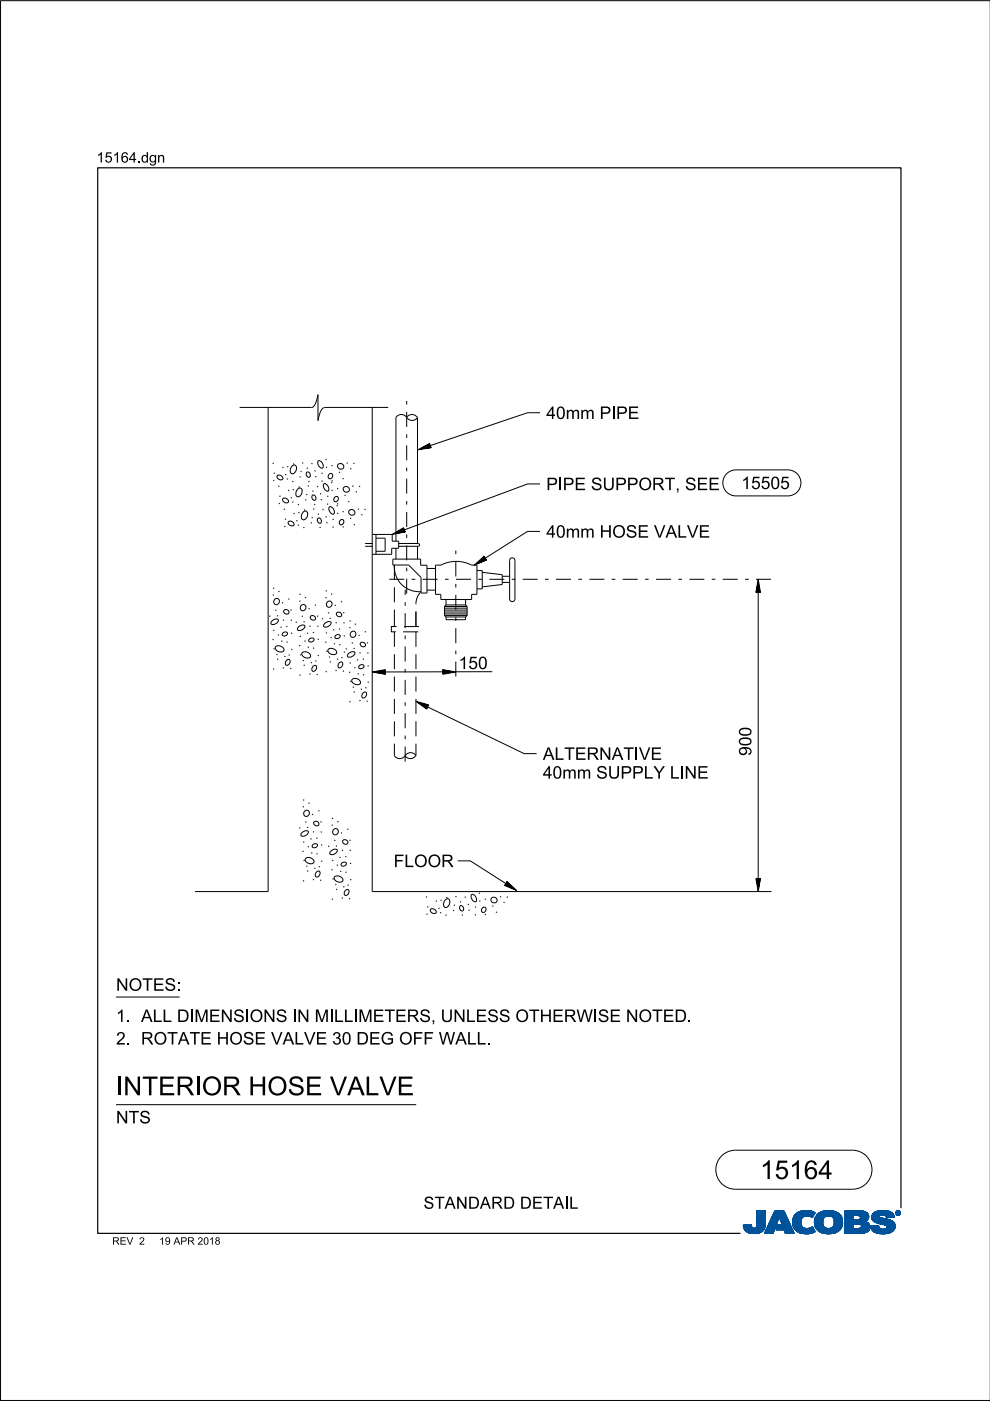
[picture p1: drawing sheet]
<svg xmlns="http://www.w3.org/2000/svg" width="210mm" height="297mm" viewBox="0 0 210 297" stroke-linecap="round" stroke-linejoin="round" font-family="sans-serif">
<defs><g id="words">
<g font-size="4">
<text x="24.6" y="232.2">I</text>
<text x="30.1" y="232.2">TERI</text>
<text x="42.8" y="232.2">OR H</text>
<text x="56.7" y="232.2">OSE VALVE</text>
<text x="161.2" y="250">15164</text>
</g>
<g font-size="2.6">
<text x="115.8" y="88.8">40mm PI</text>
<text x="130.6" y="88.8">PE</text>
<text x="115.8" y="103.9">PI</text>
<text x="119.3" y="103.9">PE SUPPORT,SEE</text>
<text x="157.2" y="103.7">15505</text>
<text x="115.8" y="114">40mm H</text>
<text x="129.8" y="114">OSE VALVE</text>
<text x="97.2" y="141.9">150</text>
<text x="115.1" y="161.1">ALTERN</text>
<text x="129.7" y="161.1">ATI</text>
<text x="135.5" y="161.1">VE</text>
<text x="159.3" y="160.3" transform="rotate(-90 159.3 160.3)">900</text>
<text x="115.1" y="165.1">40mm SUPPLY LI</text>
<text x="145.1" y="165.1">N</text>
<text x="147.8" y="165.1">E</text>
<text x="83.5" y="183.8">FLOOR</text>
<text x="24.6" y="210.1">N</text>
<text x="27.3" y="210.1">OTES:</text>
<text x="24.6" y="216.7">1. ALLDI</text>
<text x="24.6" y="221.5">2. ROTATE H</text>
<text x="41.2" y="216.7">M</text>
<text x="44.3" y="216.7">EN</text>
<text x="48.6" y="221.5">OSE VALVE 30DEG OFF W ALL.</text>
<text x="49.4" y="216.7">SI</text>
<text x="52.9" y="216.7">ON</text>
<text x="63" y="216.7">N</text>
<text x="66.7" y="216.7">M</text>
<text x="70.8" y="216.7">L</text>
<text x="76" y="216.7">M</text>
<text x="79" y="216.7">ETERS,UN</text>
<text x="98.8" y="216.7">LESS OTH</text>
<text x="117.1" y="216.7">ERW I</text>
<text x="126.7" y="216.7">SE N</text>
<text x="135.4" y="216.7">OTED.</text>
<text x="24.6" y="238.2">N</text>
<text x="27.3" y="238.2">TS</text>
<text x="89.8" y="256.3">STAN</text>
<text x="99.2" y="256.3">DARD DETAI</text>
<text x="120.6" y="256.3">L</text>
</g>
<g font-size="2.2">
<text x="20.5" y="34.5">15164.</text>
<text x="29.9" y="34.5">dgn</text>
</g>
<g font-size="1.6">
<text x="23.8" y="263.9">REV</text>
<text x="29.5" y="263.9">2</text>
<text x="33.7" y="263.9">19APR 2018</text>
</g>
</g></defs>
<g fill="none" stroke="#00539a" stroke-width=".21">
<path d="M157.6 259.8h1.7M157.6 259.9h1.7M157.6 259.9l1.7 .1M157.6 260h1.8M158.1 259.7h1.2M159.3 259.7h-1.7l.1 .7M159.3 259.7h-.9M159.3 259.7l.1 .3M159.4 260l.1 .3M160.4 260l-.2 .3h2M160.5 259.6h1.8M160.5 259.6l-.1 .4"/>
<path d="M160.5 259.7h1.8M160.5 256.7v2.9M160.5 256.9h1.8M160.5 257.5h1.8M160.5 256.7h1.8v2.7M160.5 256.8h1.8M160.5 256.8l1.8 .1M160.5 256.9l1.8 .1M160.5 257h1.8M160.5 257.1h1.8M160.5 257.2h1.8M160.5 257.2l1.8 .1"/>
<path d="M160.5 257.3h1.8M160.5 257.4h1.8M160.5 257.4l1.8 .1M160.5 257.6h1.8M160.5 257.6l1.8 .1M160.5 257.7h1.8M160.5 257.8h1.8M160.5 257.9h1.8M160.5 258h1.8M160.5 258.1h1.8M160.5 258.1l1.8 .1M160.5 258.2h1.8"/>
<path d="M160.5 258.3h1.8M160.5 258.3l1.8 .1M160.5 258.4h1.8M160.5 258.5h1.8M160.5 258.5l1.8 .1M160.5 258.6h1.8M160.5 258.6l1.8 .1M160.5 258.7h1.8M160.5 258.8h1.8M160.5 258.9h1.8M160.5 259h1.8M160.5 259.1h1.8"/>
<path d="M160.5 259.2h1.8M160.5 259.3h1.8M160.5 259.8h1.8M162.2 260h-1.8M162.2 259.9v.3M162.2 259.9h-1.8M162.2 259.8h-1.7M162.3 259.4l-.1 .5M162.3 259.4v-2.7h-1.8v2.9M162.3 259.5h-1.8M162.3 259.6h-1.8M162.3 256.7l-1.8 .1"/>
<path d="M162.3 259.4h-1.8M163.7 258.1h3.1M163.7 258h3.1M163.7 257.9h3M163.8 257.8h2.9M163.8 257.7h2.9M163.8 257.7h2.8M163.9 257.6h2.7M163.9 257.5h2.7M164 257.4h2.5M164 257.3h2.5M164.1 257.2h2.3"/>
<path d="M164.1 257.1h2.3M164.1 257h2.3M164.2 257h2.1M164.2 256.9h2.1M164.2 256.8h2.1M164.3 256.7h1.9l2.2 4.8h-1.9l-.3-.8h-1.7l.4-1h1l-.7-1.7-1.3 3.5h-1.8zM164.5 260h-1.7M164.5 259.9l-1.7 .1M164.5 259.9h-1.7M164.5 259.8l-1.7 .1M164.6 259.8h-1.7M164.6 259.7l-1.7 .1"/>
<path d="M164.6 259.7h-1.7M164.6 259.6h-1.7M164.6 259.5l-1.6 .1M164.7 259.5h-1.7M164.7 259.4l-1.7 .1M164.7 259.4h-1.7M164.7 259.3l-1.6 .1M164.7 259.3h-1.6M164.8 259.2l-1.7 .1M164.8 259.2h-1.7M164.8 259.1l-1.6 .1M164.8 260h2.9"/>
<path d="M164.8 259.1h-1.6M164.8 259.9h2.9M164.8 259l-1.6 .1M164.9 259.9h2.7M164.9 259h-1.7M164.9 259.8h2.7M164.9 258.9h-1.6M164.9 258.8h-1.6M164.9 259.7h2.7M164.9 259.7l-.4 1 3.6 .1M165 258.7h-1.6M165 258.6l-1.6 .1"/>
<path d="M165 258.6h-1.6M165 258.5l-1.6 .1M165 258.5h-1.6M165.1 258.4l-1.6 .1M165.1 258.4h-1.6M165.1 258.3l-1.6 .1M165.1 258.3h-1.6M165.1 258.2l-1.5 .1M165.1 258.2h-1.5M165.2 258.1l-1.6 .1M165.2 258.1h-1.6M165.2 258l.7 1.7h-1"/>
<path d="M165.2 258l.7 1.7M165.3 258.1h1.5M165.3 258.1l1.6 .1M165.3 258.2h1.6M165.3 258.2l1.6 .1M165.3 258.3h1.6M165.4 258.3l1.6 .1M165.4 258.4h1.6M165.4 258.4l1.6 .1M165.4 258.5h1.6M165.4 258.5l1.7 .1M165.4 258.6h1.7"/>
<path d="M165.5 258.6l1.6 .1M165.5 258.7h1.6M165.5 258.8h1.7M165.5 258.9h1.7M165.6 258.9h1.6M165.6 259h1.7M165.6 259l1.7 .1M165.6 259.1h1.7M165.6 259.1l1.7 .1M165.7 259.2h1.7M165.7 259.2l1.7 .1M165.7 259.3h1.7"/>
<path d="M165.7 259.3l1.7 .1M165.7 259.4h1.7M165.8 259.4l1.7 .1M165.8 259.5h1.7M165.8 259.5l1.7 .1M165.8 259.6h1.7M166.2 256.7l2.2 4.8M166.2 256.8l-1.9-.1-2.2 4.8h1.8l1.3-3.5M168 258.9l.4 1.5M168 258.9h1.8M168 259h1.8M168 259.1h1.8"/>
<path d="M168 259.2h1.8M168 259.2l1.8 .1M168 259.3h1.8M168 259.3l1.8 .1M168.1 259.4h1.8M168.1 259.5h1.7M168.1 259.4l1.7 .1M168.1 259.5l1.8 .1M168.1 259.6h1.8M168.1 259.7h1.8M168.1 259.7l1.8 .1M168.1 259.8h1.8"/>
<path d="M168.1 259.8l1.8 .1M168.2 260h1.8M168.2 259.9h1.8M168.3 258l-.3 .9M168.9 257.3l-.6 .7M169.1 257.1h3.6M169.2 257h3.4M169.4 256.9h3.1M169.5 256.9h2.9M169.8 256.8h2.4M169.8 259.1a1.33 1.33 0 0 0 .8 1.4 1.33 1.33 0 0 0 1.5-.3l.2-.1M169.8 259.1h-1.8"/>
<path d="M169.8 259l-1.8 .1M169.9 258.8l-1.9 .1M169.9 258.8h-1.9M169.9 258.7h-1.9M169.9 258.6h-1.8M169.9 258.6l-1.9 .1M169.9 258.5l-1.8 .1M169.9 258.5h-1.8M169.9 258.4l-1.8 .1M170 258.4h-1.9M170 258.4l-.2 .7M170 258.3l-1.8 .1"/>
<path d="M170 258.3h-1.8M170 258.2l-1.8 .1M170.1 258.2h-1.9M170.1 258.1l-.1 .3M170.1 258.1l-1.9 .1M170.2 258.1h-2M170.3 258h-2.1M170.3 256.7l-1.4 .5M170.3 256.7h1.5M170.3 256.7a4 4 0 0 1 2.5 .4M170.4 258h-2.1M170.4 257.9h-2.1"/>
<path d="M170.6 257.8l-2.3 .1M170.6 257.9l-.5 .2M170.8 257.8h-2.5M171.4 257.8h1M171.5 256.7l-1.7 .1M171.5 256.7l.6 .1M171.7 257.8h.7M171.8 257.9h.6M171.9 258h.4M172.1 258.1h.2M172.2 258.1h.1M172.3 258h-.3"/>
<path d="M172.4 257.7l-4 .1M172.5 257.7h-4.1M172.5 257.6l-4 .1M172.5 257.6h-4M172.6 257h-3.3M172.6 257.5l-4.1 .1M172.6 257.5h-4M172.6 257.4l-4 .1M172.7 257.4h-4M172.7 259h1.8M172.7 259.2h1.8M172.7 259.3h1.8"/>
<path d="M172.7 259.3l1.8 .1M172.7 259.4h1.8M172.7 257.3l-3.9 .1M172.7 259.5h1.8M172.7 259.5l1.8 .1M172.7 259.6h1.8M172.7 259.7h1.8M172.7 258.6h1.8M172.7 257.3h-3.9M172.8 259.8h1.8M172.8 257.2l-3.9 .1M172.8 259.9h1.8"/>
<path d="M172.8 259.9l.3 .6M172.8 259.8l1.8 .1M172.8 259.9l1.8 .1M172.8 257.2h-3.9M172.8 260h1.8M172.8 257.1l-.6 1.1a1.75 1.75 0 0 0-1.6-.3M172.9 257.1l-3.9 .1M173 257.8l-.3 1.3h1.8M173 257.8h5.3M173.1 257.7h5.2M173.1 257.7h5.1M173.1 257.6h5.1"/>
<path d="M173.2 257.6h4.9M173.2 257.5h4.8M173.4 257.4h4.6M173.4 257.4h4.5M173.5 257.3h4.4M173.6 257.2l4.2 .1M173.6 257.2h4.1M173.7 257.1l4 .1M173.8 257.1h3.8M173.9 257h3.5M174 257h3.3M174.1 256.9h3.2"/>
<path d="M174.2 256.9h2.8M174.4 256.8h2.6M174.5 259h-1.8M174.5 259.2a1.15 1.15 0 0 0 1.3 1.3M174.5 259.2l-1.8-.1 .1 .8M174.5 258.9l-1.8 .1M174.5 258.9h-1.8M174.5 258.8l-1.8 .1M174.5 258.7l-1.8 .1M174.5 258.7h-1.8M174.5 258.6l-1.8 .1M174.5 258.5l-1.8 .1"/>
<path d="M174.6 258.5h-1.9M174.6 256.8h1.9M174.6 258.4l-.1 .8M174.6 258.4h-1.8M174.6 258.4l-1.9 .1M174.6 258.3l-1.8 .1M174.6 258.3h-1.8M174.7 258.2h-1.9M174.7 258.1l-.1 .3M174.8 258.1l-2 .1M174.8 258.1h-1.9M174.9 256.7a3.2 3.2 0 0 1 3.6 1.4l.1 .8-.1 1.1"/>
<path d="M174.9 258l-1.9 .1M175 258h-2M175.1 257.9l-.4 .2M175.1 257.9h-2.1M175.2 257.9h-2.2M175.5 256.7h.7M175.7 257.8l-.6 .1M175.7 257.8l.6 .1M175.7 257.8h-2.7M176 257.8h2.4M176.2 257.9h2.2M176.3 257.9l.5 .5"/>
<path d="M176.4 258h2M176.4 256.7h-1.5a2.68 2.68 0 0 0-1.9 1.1M176.5 258l2 .1M176.5 258.1h2M176.6 258.1h1.9M176.6 258.2h1.9M176.7 258.2l1.8 .1M176.7 258.3h1.8M176.7 258.3l1.9 .1M176.7 259.9h1.8M176.7 258.4h1.9M176.8 258.4l.1 .5"/>
<path d="M176.8 258.4l1.8 .1M176.8 258.5h1.8M176.8 258.6h1.8M176.9 258.8h1.7M176.9 258.8l1.8 .1M176.9 258.7h1.7M176.9 259.4h1.8M176.9 259.2l1.8 .1M176.9 259.1h1.8M176.9 259.2h1.8M176.9 258.9v.3M176.9 259.2a1.11 1.11 0 0 1-1.1 1.3"/>
<path d="M176.9 259h1.8M176.9 258.9h1.8M176.9 259.3h1.8M176.9 259.3l1.8 .1M178 257.4l-4.7 .1M178.4 257.9h-2.1l.5 .5M178.5 259.7l-1.7 .1M178.5 259.8l-1.8 .1M178.5 259.8h-1.7M178.5 260l-.2 .5M178.5 259.9l-1.8 .1M178.5 260h-1.8"/>
<path d="M178.6 259.7h-1.8M178.6 258.5l-1.8 .1M178.6 259.6h-1.8M178.6 259.5l-1.8 .1M178.6 259.5h-1.8M178.7 259.4h-1.8M179.1 259.7h1.8M179.1 259.5h5.2M179.1 256.9h4.4M179.1 257.5h5M179.1 256.8h4M179.1 256.8h3.4"/>
<path d="M179.1 257h4.5M179.1 257.1h4.7M179.1 257.1l4.7 .1M179.1 257.2h4.8M179.1 257.2l4.8 .1M179.1 257.3h4.8M179.1 257.3l4.9 .1M179.1 257.4h4.9M179.1 257.4l5 .1M179.1 257.6h5M179.1 257.6l5 .1M179.1 257.7h5"/>
<path d="M179.1 257.7l1.8 .1M179.1 257.8h1.8M179.1 257.9h1.8M179.1 258h1.8M179.1 258.1h1.8M179.1 258.2h1.8M179.1 258.3h1.8M179.1 258.4h1.8M179.1 258.5h1.8M179.1 258.5l1.8 .1M179.1 258.6h4.8M179.1 258.7h4.7"/>
<path d="M179.1 258.7h4.6M179.1 258.8h4.5M179.1 258.9h4.5M179.1 258.9h4.3M179.1 259h4.4M179.1 259l4.5 .1M179.1 259.1h4.6M179.1 259.1l4.7 .1M179.1 259.2h4.8M179.1 259.2l4.9 .1M179.1 259.3h5M179.1 259.3l5.1 .1"/>
<path d="M179.1 259.4h5.1M179.1 259.4l5.1 .1M179.1 259.5l1.8 .1M179.1 259.6h1.8M179.1 259.8h1.8M179.1 259.9h1.8M179.1 260h1.8M180.9 257.7v.9M181.8 259.5h-.9v1v-1M181.8 259.5h.2M181.8 259.5l.8 .3M182.1 257.7l2.1 .1"/>
<path d="M182.2 257.8h2M182.2 259.5l2.1 .1M182.3 258.5h1.7M182.3 258.5l-1.4 .1M182.3 257.9h1.9M182.4 257.9h1.8M182.4 257.9v.1M182.4 257.9l-.4-.2h-1.1v.9M182.4 258h1.8M182.4 258v.3M182.4 258.3l-.1 .2M182.4 259.6h1.9"/>
<path d="M182.4 258.1h1.8M182.4 258.1l1.8 .1M182.4 258.2h1.8M182.5 259.7h1.9M182.5 256.9l1.1 .1M182.5 259.7l1.9 .1M182.6 259.8h1.8M182.6 259.8v.4l-.2 .2M182.7 259.9h1.7M182.9 256.8h-3.8v4.7M183.3 256.9l-4.2-.1v4.7M183.6 257l.4 .4"/>
<path d="M183.9 259.2l.2 .2M184 258.5l-2.1 .1M184 258.5h-1.8M184 257.4l.1 .2M184.1 258.4l-.8 .6 .6 .2M184.1 258.4h-1.8M184.1 258.3l-1.7 .1M184.1 258.3h-1.7M184.1 257.6l.1 .6M184.1 258.2l-1.7 .1M184.1 259.4l.3 .5v.6M184.2 258.2l-.1 .2"/>
<path d="M184.2 258h-1.8M184.4 259.9h-1.7M184.5 260h-1.8M184.6 259.9v.2M184.6 259.9h1.7M184.6 260h1.7M184.8 258.1h1.7M184.8 258l.2 .7M184.8 258h1.7M184.8 258.3h2.5M184.8 258.3l2.8 .1M184.8 258.1l1.8 .1"/>
<path d="M184.8 258.2h2M184.8 258.4h3M184.8 258.4l3.2 .1M184.9 258.2l2.1 .1M184.9 257.6h4.6M184.9 258.5h3.4M184.9 258.5l3.6 .1M184.9 258.6h3.7M184.9 257.5h4.5M185 257.5h4.4M185 258.6l3.7 .1M185 258.7h3.9"/>
<path d="M185 258.7l.6 .4M185 257.4h4.3M185 257.4h4.4M185.1 258.7l3.9 .1M185.1 258.8h.7M185.1 257.3h4.1M185.2 258.9h.6M185.2 258.9l4.1 .1M185.3 257.2h3.9M185.3 259h4M185.3 257.1l3.8 .1M185.4 257.1h3.7"/>
<path d="M185.4 259l4 .1M185.5 257h3.5M185.5 259.1h4M185.6 259.1l3.9 .1M185.6 259.1l.5 .2M185.7 259.2h3.9M185.7 256.9h3M185.8 259.2l3.8 .1M185.8 258.9h3.4M185.9 258.8h3.2M185.9 256.8h2.7M185.9 256.8l-.8 .5-.3 .7"/>
<path d="M185.9 256.8l.7-.1a3.3 3.3 0 0 1 2.7 .6h-4.2M186 259.3h3.6M186.1 256.8h2.3M186.1 259.4h3.6M186.1 259.3l1.5 .4 .4 .2M186.3 259.8l-.5 .1M186.3 259.8l-1.7 .1M186.3 259.8v.3M186.3 259.4h3.4M186.4 257.9h-1.6M186.4 257.9l.1 .1M186.5 257.9h-1.7"/>
<path d="M186.5 257.8h-1.7M186.5 258v.1M186.5 257.8l-.1 .1M186.5 257.7h-1.6M186.5 259.4l3.2 .1M186.5 258.1l.1 .1M186.6 257.6l-1.7 .1M186.6 258.2l.4 .1M186.7 256.7h.8M186.7 259.5h3M186.9 257.6h-2M186.9 259.5l2.9 .1"/>
<path d="M187 258.3l1.7 .4 .9 .6M187.2 259.6h2.6M187.4 259.7h2.4M187.4 257.6h2.1M187.6 257.6l1.9 .1M187.6 259.7h2.2M187.6 257.7h2M187.7 257.7a1.07 1.07 0 0 0-1.2 .1M187.7 257.7l.1 .1M187.7 257.8h1.9M187.8 257.8h1.7M187.8 256.7h-1.3"/>
<path d="M187.8 257.8l.1 .4 1.1-.1M187.8 257.9h1.7M187.8 257.9h1.8M187.9 258h1.7M187.9 258l1.7 .1M187.9 258.1h1.7M187.9 259.9h1.9M188 259.9l.1 .2M188 260h1.8M188.1 257h-2.6M188.2 257h.6M188.7 256.9h-2.9"/>
<path d="M189.3 257.3l.3 .8-1.7 .1M189.6 259.3l.2 .4v.6M189.8 259.9l-1.8 .1M189.8 259.8h-2.1M189.8 259.8h-1.9M189.9 257.2v.1M189.9 257.1h.1M189.9 257.2h.1M189.9 257.3h.1M189.9 257.3l.2 .3M190 257.4h.1M190 257.4l.1 .1"/>
<path d="M190 257.5h.2M190 257.2v.1M190 257.2l.2 .3M190 257.3l.2 .2M190 257.1h-.1M190 257h-.1M190.1 257h-.2M190.1 257.5l.2 .1M190.1 256.9h-.1M190.1 257.6h.6M190.2 256.8l-.1 .1M190.2 257.5l.2 .1"/>
<path d="M190.2 257.5l-.1 .1M190.2 257.6h.4M190.2 256.9h.4M190.2 256.9h.4l-.1 .3 .2 .3-.3-.3-.2 .3zM190.2 256.9v.6l.1-.3 .3 .3M190.2 257h.4M190.2 257.1h.1M190.2 257.1h.5M190.2 257.2h.5M190.2 257.2l.3 .1M190.2 257.3h.1M190.2 257.4h.1"/>
<path d="M190.2 257.4l.1 .1M190.2 256.8h-.1M190.3 257h.2v.1l-.2 .1zM190.3 257v.2M190.3 257h-.1M190.4 257.2l.2 .3M190.4 257.6h.1M190.4 256.8h-.2l-.2 .4M190.4 256.7a.5 .5 0 0 1 .5 .5 .5 .5 0 0 1-.5 .5M190.4 256.8l.4 .2v.2M190.4 256.7a.5 .5 0 0 0-.5 .5 .5 .5 0 0 0 .5 .5l-.3-.1M190.4 256.8l.3 .1 .1 .3"/>
<path d="M190.4 256.7l-.4 .2-.1 .3M190.4 256.7v.1M190.4 257.6v.1M190.4 256.7l.3 .1 .2 .4M190.4 257h-.1l.1 .2M190.4 257l.2 .1-.2 .1M190.4 257h.1M190.5 257.3h.1M190.5 257.3l.1 .1M190.5 257.2l.2 .3M190.5 257.4h.1M190.5 257.1h.2"/>
<path d="M190.5 257.4l.2 .1M190.5 257l-.1 .2M190.5 256.7h-.3M190.6 257.5h.2M190.6 256.8h.1M190.6 257.1l-.1 .1M190.7 257.1h-.1M190.7 257.1l-.2 .1M190.7 257.1l-.5-.2v.6l.1-.3M190.7 257h-.1M190.7 256.8l.1 .1M190.7 256.8h-.6"/>
<path d="M190.7 256.9h.2M190.8 257h.1M190.8 257.6h-.2M190.8 257.2v.2l-.4 .2M190.8 257.2l-.1 .3-.3 .1M190.8 257.1h.1M190.8 257.2h.1M190.9 257.4l-.2 .1M190.9 257.4h-.1M190.9 257.3l-.1 .1M190.9 257.3h-.1M190.9 257.2h.1"/>
<path d="M190.9 257.2l-.1 .3-.4 .2M190.9 257.1h-.1M157.7 260.1h1.7M157.7 260l1.7 .1M157.7 260.2h1.8M157.7 260.2l1.8 .1M157.7 260.3h1.8M157.7 260.3l1.9 .1M157.7 260.4h4.4M157.7 260.4l.4 .5M157.7 260.4l4.4 .1M157.8 260.5h4.3"/>
<path d="M157.8 260.6h4.3M157.8 260.7h4.2M157.9 260.7h4.1M157.9 260.8h4M158 260.8h3.9M158 260.9h3.9M158.1 260.9h3.3M158.1 261h3.6M158.2 261h3.5M158.3 261.1h3.2M158.4 261.2h3.1M158.5 261.2h2.9"/>
<path d="M158.6 261.3h2.7M158.7 261.4h2.4M158.8 261.4h2.1M159.1 261.5h1.6M159.5 260.3l.3 .1 .4-.1M159.7 261.5h.7M160.9 261.4h.1M161.5 260.9h.2M161.6 261.1h-3.3M162.1 260.3l-2 .1M162.2 260.2l-1.9 .1M162.2 260.2a2.25 2.25 0 0 1-2.8 1.3l-.9-.2-.4-.4"/>
<path d="M162.2 260.2h-1.9M162.2 260.1l-1.8 .1M162.2 260.1h-1.8M162.2 260l-1.8 .1M164 261.4h-1.9M164 261.3l-1.9 .1M164 261.3h-1.8M164 261.2l-1.8 .1M164 261.2h-1.8M164.1 261.1l-1.9 .1M164.1 261.1h-1.8M164.1 261l-1.8 .1"/>
<path d="M164.1 261h-1.8M164.1 260.9l-1.8 .1M164.2 260.9h-1.8M164.2 260.8l-1.8 .1M164.2 260.8h-1.8M164.2 260.7l-1.8 .1M164.2 260.7h-1.7M164.2 260.6l-1.7 .1M164.3 260.6h-1.8M164.3 260.5h-1.8M164.3 260.4l-1.7 .1M164.3 260.4h-1.7"/>
<path d="M164.3 260.3l-1.7 .1M164.4 260.3h-1.8M164.4 260.2l-1.7 .1M164.4 260.2h-1.7M164.4 260.1l-1.7 .1M164.4 260.1h-1.7M164.5 260l-1.8 .1M164.5 260.7h3.5M164.6 260.7h3.4M164.6 260.6h3.4M164.6 260.5h3.4M164.6 260.5h3.3"/>
<path d="M164.6 260.4h3.3M164.7 260.4h3.2M164.7 260.3h3.2M164.7 260.3h3.1M164.7 260.2h3.1M164.8 260.1h3M164.8 260.1h2.9M166.3 260.8h1.8M166.3 260.8l1.8 .1M166.3 260.9h1.8M166.3 260.9l1.8 .1M166.3 261h1.9"/>
<path d="M166.3 261l1.9 .1M166.4 261.1h1.8M166.4 261.1l1.8 .1M166.4 261.2h1.9M166.4 261.2l1.9 .1M166.4 261.3h1.9M166.5 261.3l1.8 .1M166.5 261.4h1.9M166.5 261.5h1.9M166.5 261.5l-.3-.8 .3 .8h1.9M168.2 260l1.9 .1M168.2 260.1h1.9"/>
<path d="M168.2 260.1l1.9 .1M168.2 260.2h2M168.3 260.2l2 .1M168.3 260.3h2.1M168.3 260.3l2.2 .1M168.3 260.4h2.5M168.4 260.4l.6 .7M168.4 260.4l4.1 .1M168.5 260.5h4M168.5 260.6h4M168.6 260.7h4M168.6 260.7l4 .1"/>
<path d="M168.7 260.8h3.9M168.7 260.8l4 .1M168.8 260.9h3.9M168.9 260.9l3.8 .1M168.9 261h3.9M169 261l3.8 .1M169 261.1h3.9M169 261.1a4.2 4.2 0 0 0 3.8 0M169.1 261.1h3.8M169.2 261.2h3.5M169.3 261.3h3.2M169.5 261.4h2.8"/>
<path d="M169.6 261.4h2.6M170 261.5h2M170.6 261.6h.4M171.5 260.4h.9M171.6 260.4h.8M171.8 261.5h-1.5M171.8 260.3h.6M172 260.3h.3M172 260.2h.3M172.1 260.2h.2M172.2 260.1h.1M172.3 260.1l.6 1"/>
<path d="M172.6 261.2l-3.3 .1M172.8 260.1h1.9M172.9 260.1l1.9 .1M172.9 260.2h1.9M172.9 260.2l2 .1M172.9 260.3h2.2M173 260.3l2.1 .1M173 260.4h2.4M173 260.4h5.3M173.1 260.5h5.2M173.1 260.5l.7 .6 .8 .4M173.1 260.6h5.2"/>
<path d="M173.2 260.6h5M173.3 260.7h4.9M173.3 260.7h4.8M173.3 260.8h4.7M173.4 260.9h4.5M173.5 260.9h4.4M173.5 261h4.3M173.6 261h4.2M173.7 261.1h4M173.8 261.1h3.8M173.8 261.2h3.7M174 261.2h3.4"/>
<path d="M174.2 261.4h2.9M174.3 261.4h2.7M175.1 261.5h1.4M175.3 261.6h.4M176.6 260.2h1.9M177 261.4l-1 .2-1.4-.1h2.2M177.3 261.3h-3.3M178.1 260.8h-4.8M178.3 260.5l-.6 .6-.7 .3M178.3 260.4h-2.2M178.4 260.3l-2.2 .1M178.4 260.3h-2l-.6 .2"/>
<path d="M178.5 260.2l-2.1 .1M178.5 260.2h-2M178.5 260.1h-1.9M178.5 260l-1.9 .1M179.1 261.5h3.4M179.1 260.1h1.8M179.1 260.1l1.8 .1M179.1 260.2h1.8M179.1 260.2l1.8 .1M179.1 260.3h1.8M179.1 260.4h1.8M182.3 260.4h2.1"/>
<path d="M182.4 260.4h2M182.4 260.4l-.6 .1M183.1 261.4l-4 .1M183.4 261.3l-4.3 .1M183.5 261.3h-4.4M183.7 261.3h-.1M183.7 261.2l-4.6 .1M183.8 261.2h-4.7M183.9 261.1l-4.8 .1M184 261.1h-4.9M184 261l-4.9 .1M184.1 261l-.8 .4-1.1 .1"/>
<path d="M184.1 261h-5M184.1 260.9l-5 .1M184.2 260.9h-5.1M184.2 260.8l-5.1 .1M184.3 260.8h-5.2M184.3 260.7l-5.2 .1M184.3 260.7h-5.2M184.4 260.6l-5.3 .1M184.4 260.6h-5.3M184.4 260.5h-5.3M184.4 260.5l-.3 .5M184.4 260.4l-5.3 .1"/>
<path d="M184.5 260l-1.8 .1M184.5 260.2l-2 .1M184.5 260.3h-2M184.5 260.1h-1.9M184.5 260.2h-1.9M184.6 260l1.7 .1M184.6 260.1l.1 .3M184.6 260.1h1.8M184.6 260.2h1.8M184.6 260.1l1.8 .1M184.6 260.2l1.8 .1M184.7 260.3h1.8"/>
<path d="M184.7 260.3l1.8 .1M184.7 260.4a2.52 2.52 0 0 0 2.7 1.2M184.7 260.4h1.9M184.7 260.5h2M184.7 260.5h2.1M184.8 260.6h2.1M184.8 260.6h4.8M184.8 260.7h4.7M184.9 260.8h4.6M184.9 260.8h4.5M185 260.9h4.4M185.1 260.9h4.3"/>
<path d="M185.1 261h4.3M185.2 261.1h4M185.2 261.1h3.9M185.3 261.2h3.7M185.4 261.2h3.5M185.5 261.3h3.4M185.7 261.3h3.1M185.8 261.4h2.7M185.9 261.5h2.4M186.3 260.1a1.08 1.08 0 0 0 1.4 .5M186.4 261.5h1.6M186.6 261.6h.9"/>
<path d="M188 260.4h1.8M188 260.4l-.3 .2M188.1 260.3h1.7M188.1 260.1l-.1 .3M188.1 260.2h1.7M188.3 261.5l-.9 .1M188.9 261.3l-.6 .2M189.3 261.1h-4.1M189.4 260.9l-.5 .4M189.6 260.7h-4.8M189.7 260.6h-2M189.7 260.5h-1.9"/>
<path d="M189.7 260.5h-1.8M189.7 260.4h-1.7M189.7 260.3h-1.6M189.8 260.2h-1.7M189.8 260.3l-.4 .6M189.8 260.1h-1.7M189.8 260h-1.7"/>
<circle cx="190.4" cy="257.2" r=".51"/>
<circle cx="190.4" cy="257.2" r=".42"/>
</g>
<g fill="none" stroke="#000" stroke-width=".21">
<path d="M210 .1h-209.9v296.8h209.9M50.8 86.4h15.2a2.75 2.75 0 0 0 1.3-2.3l.1-.4v5.5M56.9 86.4v102.6h-15.5M58 98.2h.1M60 99.1h.1M61.1 98.9h.1M62 98.7l.5-.1a1.08 1.08 0 0 1 .3 1.1 1.08 1.08 0 0 1-.9 .7 1.12 1.12 0 0 1 .1-1.7zM62.3 98.4h.1M63.9 100h.1M64.2 98.1h.1M65.2 99.3h.1M66.2 98.3h.1"/>
<path d="M66.8 99.8h.1M67.5 97.7a1.05 1.05 0 0 1 .9 1.5 1.06 1.06 0 0 1-.9-1.5zM68.8 86.4a2.75 2.75 0 0 0-1.3 2.3l-.1 .5M68.8 86.4h13.5M69.2 97.4h.1M69.3 99.1h.1M70.4 98.7h.1M73.7 98.2h.1M74.4 99.4h.1M75.1 98.3h.1M78.9 86.4v102.6h84.7M86.2 88.5a1.35 1.35 0 0 1 2.3 0"/>
<path d="M114.5 87.5h-2.6l-21.3 7.2 .2-.2 .2 .2-.8 .1 .7-.4 .2 .4-1.4 .2 1.3-.7 .3 .6-2.1 .3 1.8-1 .4 .7-2.8 .5 2.5-1.4 .3 .9M58.1 101.9h.1M58.2 100.3h.1M58.7 100.9a.75 .75 0 0 1 .9-.1 .75 .75 0 0 1 .4 .8 .74 .74 0 0 1-.9 0 .74 .74 0 0 1-.4-.7zM59.2 103.1h.1M59.3 106.8h.1M59.4 105.2h.1M59.9 105.8a.75 .75 0 0 1 .9-.1 .75 .75 0 0 1 .4 .7 .74 .74 0 0 1-.9 .1 .74 .74 0 0 1-.4-.7zM60.3 108h.1M60.4 111.6h.1M60.6 110.1h.1M60.6 100.6h.1"/>
<path d="M61 101.6h.1M61.1 110.7a.75 .75 0 0 1 .8-.1 .75 .75 0 0 1 .4 .7 .74 .74 0 0 1-.8 .1 .74 .74 0 0 1-.4-.7zM61.2 104h.1M61.8 105.5h.1M62.1 102.1h.1M62.1 106.4h.1M62.3 103.8h.1M62.4 108.9h.1M63 110.4h.1M63.2 103.6l.5-.1a1.08 1.08 0 0 1 .3 1.1 1.08 1.08 0 0 1-.9 .7 1.12 1.12 0 0 1 .1-1.7zM63.3 107h.1M63.3 111.3h.1"/>
<path d="M63.4 108.7h.1M63.5 103.2h.1M63.7 101.1h.1M64.4 108.5l.5-.1a1.08 1.08 0 0 1 .2 1.1 1.08 1.08 0 0 1-.9 .7 1.12 1.12 0 0 1 .2-1.7zM64.5 111.9h.1M64.6 108.1h.1M64.9 106h.1M65 100.2a.52 .52 0 0 1 .7 .3 .52 .52 0 0 1-.4 .7 .75 .75 0 0 1-.3-1zM65.1 104.9h.1M65.4 103h.1M65.6 102.1h.1M66.1 110.9h.1"/>
<path d="M66.3 109.7h.1M66.2 105.1a.52 .52 0 0 1 .7 .3 .52 .52 0 0 1-.4 .7 .75 .75 0 0 1-.3-1zM66.4 104.1h.1M66.6 107.9h.1M66.8 107h.1M67 101.1h.1M67.4 103.2h.1M67.3 110a.52 .52 0 0 1 .8 .2 .52 .52 0 0 1-.4 .7 .75 .75 0 0 1-.4-.9zM67.6 109h.1M67.9 111.8h.1M68 104.7h.1M68.2 105.9h.1"/>
<path d="M68.3 102h.1M68.3 100.4h.1M68.5 108h.1M68.7 102.6a1.05 1.05 0 0 1 .9 1.5 1.06 1.06 0 0 1-.9-1.5zM69.2 109.6h.1M69.4 110.8h.1M69.5 106.9h.1M69.5 105.2h.1M69.8 100.5l.3-.1a.54 .54 0 0 1 .4 .8 .54 .54 0 0 1-.9 .1v-.6zM69.9 107.4a1.05 1.05 0 0 1 .8 1.6 1.06 1.06 0 0 1-.8-1.6zM70.4 102.3h.1M70.5 101.9h.1"/>
<path d="M70.5 104h.1M70.7 111.8h.1M70.7 110.1h.1M71 105.4l.3-.1a.54 .54 0 0 1 .4 .7 .54 .54 0 0 1-.9 .2v-.6zM71.5 107.2h.1M71.6 103.6h.1M71.6 108.8h.1M71.7 106.8h.1M72 100.2h.1M72.2 110.3l.2-.2a.54 .54 0 0 1 .4 .8 .54 .54 0 0 1-.8 .2v-.6zM72.8 101.5h.1M72.8 108.5h.1"/>
<path d="M72.8 111.7h.1M73.2 105h.1M74 106.4h.1M74.4 109.9h.1M74.9 103.1h.1M75.2 111.2h.1M75.6 104.3h.1M76 107.9h.1M76.3 103.1h.1M76.8 109.1h.1M77.5 108h.1M79 113.3h4.2v1.4h1.3v1.5h-1.5v1.3h-4"/>
<path d="M79.7 113.3v4.2M79.7 114.1h2v2.8h-2M83.3 118.5h5.9v1.3h1.3v5.9h-1.2M83.3 118.6v1.2h3.3l2.7 2.6v3.3M83.6 119.8a5.3 5.3 0 0 0 5.6 5.6M84 114.7v-26.2a1.44 1.44 0 0 1 2.5 .3 1.35 1.35 0 0 0 2-.3v26.7M84 116.2v2.3M84.5 115.2h4.2l.3 .3-.3 .3h-4.2M88.5 115.8v2.7M92.3 119.8h1.2a7.1 7.1 0 0 1 6.5 0h1.1v6.2h-1.1v1.1h-6.5v-1.1h-1.2zM108.3 118.3a.56 .56 0 0 1 .9 .5v8.2a.56 .56 0 0 1-.6 .6 .56 .56 0 0 1-.5-.6v-8.2zM114.5 102.6h-2.6l-26.8 10 .2-.2 .2 .2-.8 .1 .7-.4 .2 .4-1.4 .2 1.3-.7 .3 .5-2.1 .4 1.8-1.1 .4 .8-2.7 .5 2.4-1.4 .3 .9"/>
<path d="M114.5 112.7h-2.6l-9.6 6 .2-.2 .2 .1-.8 .4 .7-.6 .2 .3-1.3 .5 1.1-.9 .4 .4-1.9 .8 1.5-1.4 .5 .7-2.5 1 2-1.9 .5 .9M154.1 100.4l1.1-.6 .8-.2h11.1a2.76 2.76 0 0 1 2.7 2.8 2.76 2.76 0 0 1-2.7 2.7h-11.1a2.76 2.76 0 0 1-2.5-1.7 2.76 2.76 0 0 1 .6-3zM57.2 130.6h.1M57.7 131.6l.3-.2a.62 .62 0 0 1 1 .2l-.5 .6a.62 .62 0 0 1-1.1-.1zM57.9 135.6h.1M58 126.1h.1M58 124.7h.1M58 133.6h.1M58.1 137.5h.1M58.5 129.3h.1M58.5 137a1.15 1.15 0 0 1 1.7 .9 1.08 1.08 0 0 1-1.1 .3 1.08 1.08 0 0 1-.7-1zM58.7 138.7h.1"/>
<path d="M58.9 130.5h.1M58.9 139.7h.1M59 134.6h.1M59.1 125.4h.1M59.6 132.9h.1M59.7 135.9h.1M59.9 127.7h.1M60 134.2a.63 .63 0 0 1 .9 0 .56 .56 0 0 1-.4 .6 .56 .56 0 0 1-.7-.4zM60.1 131.4h.1M60.2 129.4a.57 .57 0 0 1 .8 0 .57 .57 0 0 1 .1 .8 .65 .65 0 0 1-.9-.8zM60.4 139.2h.1M60.8 132.8h.1"/>
<path d="M60.8 139.9l.5-.1a.68 .68 0 0 1 .1 .9 .68 .68 0 0 1-.9 .2 .87 .87 0 0 1 .3-1zM60.9 136.1h.1M61.2 127h.1M61.3 138.8h.1M61.7 129.3h.1M61.8 131.4h.1M61.8 134.2h.1M61.9 137.7h.1M62.8 131.9h.1M63.3 132.9l.3-.2a.62 .62 0 0 1 1.1 .2l-.6 .6a.62 .62 0 0 1-1-.2zM63.5 136.8h.1M63.6 127.4h.1"/>
<path d="M63.6 126h.1M63.7 134.9h.1M63.8 138.8h.1M64.1 130.6h.1M64.2 138.3a1.15 1.15 0 0 1 1.6 .9 1.08 1.08 0 0 1-1.1 .2 1.08 1.08 0 0 1-.7-.9zM64.5 131.8h.1M64.7 135.9h.1M64.8 126.6h.1M65.2 134.2h.1M65.4 137.2h.1M65.5 129h.1M65.6 135.5a.63 .63 0 0 1 1 0 .56 .56 0 0 1-.5 .6 .56 .56 0 0 1-.6-.4z"/>
<path d="M65.7 132.7h.1M65.8 130.7a.57 .57 0 0 1 .8-.1 .57 .57 0 0 1 .1 .8 .65 .65 0 0 1-.9-.7zM66.4 134.1h.1M66.5 137.4h.1M66.9 128.2h.1M67.3 130.6h.1M67.4 132.7h.1M67.5 135.5h.1M67.5 138.9h.1M68.4 131.1h.1M68.9 132.2l.3-.2a.62 .62 0 0 1 1 .1l-.6 .7a.62 .62 0 0 1-1-.2zM69.1 136.1h.1"/>
<path d="M69.1 126.7h.1M69.2 125.2h.1M69.2 134.1h.1M69.3 138h.1M69.6 129.9h.1M69.7 137.6a1.15 1.15 0 0 1 1.7 .9 1.08 1.08 0 0 1-1.2 .2 1.08 1.08 0 0 1-.7-.9zM69.9 139.3h.1M70 131.1h.1M70.2 135.1h.1M70.3 125.9h.1M70.8 133.5h.1M70.9 136.4h.1"/>
<path d="M71.1 128.3h.1M71.2 134.7a.63 .63 0 0 1 .9 .1 .56 .56 0 0 1-.5 .6 .56 .56 0 0 1-.6-.4zM71.3 132h.1M71.3 130a.57 .57 0 0 1 .9-.1 .57 .57 0 0 1 0 .8 .65 .65 0 0 1-.9-.7zM71.6 139.7h.1M72 133.3h.1M72 136.6h.1M72.4 127.5h.1M72.5 139.4h.1M72.9 129.9h.1M72.9 132h.1M73 134.8h.1"/>
<path d="M73 138.2h.1M73.4 137.5h.1M73.9 138.5l.3-.2a.62 .62 0 0 1 1.1 .2l-.6 .7a.62 .62 0 0 1-1.1-.2zM74.2 133h.1M74.2 131.6h.1M74.7 136.3h.1M75.1 137.4h.1M75.4 132.3h.1M75.8 139.9h.1M76.1 134.7h.1M76.3 138.4h.1M76.4 136.4a.57 .57 0 0 1 .8-.1 .57 .57 0 0 1 .1 .8 .65 .65 0 0 1-.9-.7z"/>
<path d="M77 139.7h.1M77.5 133.9h.1M77.9 136.2h.1M78 138.4h.1M90.5 120.5h1.8M90.5 125.1h1.8M94.2 130.5l.4 .3M94.2 128.6h4.8M94.2 130.5h4.8M94.2 128.6v1.9M94.2 128.9h4.8M94.2 129.3h4.8"/>
<path d="M94.2 129.8h4.8M94.2 130.2h4.8M94.6 127.1v1.2M94.6 130.8v.6h4.1v-.6M94.6 128.3h4.1M94.6 128.3l-.4 .3M94.6 130.8h4.1M98.7 128.3l.3 .3M98.7 127.1v1.2M99 128.6v1.9M99 130.5l-.3 .3M101.1 121h1.1v3.9h-1.1"/>
<path d="M102.2 121.3l4.3 .5v2.1l-4.3 .5M106.5 122.2h1.5M106.5 123.5h1.5M160.3 125.6h.9l-.4-2.8-.5 2.8 .8-.1-.4-2.1-.3 2.1 .6-.1-.3-1.5-.2 1.4h.4l-.1-.8-.2 .8 .2-.1v-.3v.7M160.8 122.8v66.2M58 141.8h.1M60.1 141.6h.1M61.6 141.7h.1M63.6 143.1h.1M64.3 140h.1M64.5 141h.1M65.7 142.8h.1"/>
<path d="M66 140.4h.1M66.4 141.2l.6-.1a.68 .68 0 0 1 0 .9 .68 .68 0 0 1-.8 .2 .87 .87 0 0 1 .2-1zM67 140.1h.1M67.3 143h.1M69.2 142.4h.1M70 140.3h.1M71.3 142.1h.1M72 140.5l.5-.1a.68 .68 0 0 1 0 .8 .68 .68 0 0 1-.8 .2 .87 .87 0 0 1 .3-.9zM72.8 142.2h.1M74.1 142.5h.1M74.2 148.7h.1M74.3 140.5h.1"/>
<path d="M74.4 144.4h.1M74.8 144a1.15 1.15 0 0 1 1.6 .8 1.08 1.08 0 0 1-1.1 .3 1.08 1.08 0 0 1-.7-.9zM74.9 145.6h.1M75.1 146.7h.1M75.3 141.5h.1M76 142.8h.1M76.2 141.1a.63 .63 0 0 1 1 0 .56 .56 0 0 1-.5 .6 .56 .56 0 0 1-.6-.4zM76.3 148.5h.1M76.6 146.1h.1M77 146.9l.5-.2a.68 .68 0 0 1 .1 .9 .68 .68 0 0 1-.8 .2 .87 .87 0 0 1 .2-.9zM77.1 143h.1M77.6 145.8h.1"/>
<path d="M77.9 148.6h.1M78.1 141.1h.1M78.1 144.6h.1M81.7 142.5h-.7l.3-.1v.2l-.8-.1 .9-.2v.4l-1.4-.2 1.5-.2 .1 .6-2.1-.4 2.1-.4 .1 .9-2.8-.5 2.8-.5v1M90.5 150.3l.4-.8-2.7-.8 2.3 1.6 .2-.8-2-.5 1.7 1.2 .2-.6-1.4-.4 1.1 .8 .2-.4-.9-.2 .7 .5v-.3h-.3l21.1 10.2h2.7M93.9 142v1l2.7-.5-2.7-.5 .1 .8 2-.3-2-.4 .1 .6 1.4-.2-1.4-.3 .1 .4 .8-.1-.8-.2 .1 .2h.3h-.7M104.4 142.4l-25.5 .1M63.6 175.5h.1M64.1 176.5l.3-.2a.62 .62 0 0 1 1 .2l-.6 .6a.62 .62 0 0 1-1-.2zM64.3 171h.1M64.4 169.6h.1M64.4 178.5h.1"/>
<path d="M64.8 174.2h.1M65.2 175.4h.1M65.4 179.5h.1M65.5 170.3h.1M65.9 177.8h.1M66.3 172.6h.1M66.3 179.1a.63 .63 0 0 1 1 0 .56 .56 0 0 1-.5 .6 .56 .56 0 0 1-.6-.4zM66.5 176.3h.1M66.5 174.3a.57 .57 0 0 1 .8-.1 .57 .57 0 0 1 .1 .9 .65 .65 0 0 1-.9-.8zM67.2 177.7h.1M67.6 171.9h.1M68.1 174.2h.1"/>
<path d="M68.1 176.3h.1M68.2 179.1h.1M69.7 179.4h.1M70.4 174.9h.1M70.5 173.5h.1M71 178.1h.1M71.3 179.3h.1M71.6 174.2h.1M72.4 176.5h.1M72.7 178.2a.57 .57 0 0 1 .8 0 .57 .57 0 0 1 .1 .8 .65 .65 0 0 1-.9-.8zM73.7 175.8h.1M74.2 178.1h.1"/>
<path d="M64.3 180.4h.1M64.4 186.7h.1M64.5 182.4h.1M64.9 181.9a1.15 1.15 0 0 1 1.7 .9 1.08 1.08 0 0 1-1.2 .2 1.08 1.08 0 0 1-.7-.9zM65.1 183.6h.1M65.2 184.6h.1M66.1 180.8h.1M66.4 186.5h.1M66.8 184h.1M67.2 184.8l.5-.1a.68 .68 0 0 1 0 .9 .68 .68 0 0 1-.8 .2 .87 .87 0 0 1 .3-1zM67.2 181h.1M67.7 183.7h.1"/>
<path d="M68 186.6h.1M68.2 182.5h.1M70.2 180.4l.3-.2a.62 .62 0 0 1 1 .2l-.5 .6a.62 .62 0 0 1-1.1-.1zM70.4 184.4h.1M70.5 190.6h.1M70.5 182.4h.1M70.6 186.3h.1M71 185.8a1.15 1.15 0 0 1 1.7 .9 1.08 1.08 0 0 1-1.1 .3 1.08 1.08 0 0 1-.7-1zM71.2 187.5h.1M71.4 188.5h.1M71.5 183.4h.1M72.1 181.7h.1"/>
<path d="M72.2 184.7h.1M72.5 183a.63 .63 0 0 1 .9 0 .56 .56 0 0 1-.4 .6 .56 .56 0 0 1-.7-.4zM72.6 190.4h.1M72.6 180.2h.1M72.9 188h.1M73.3 181.6h.1M73.3 188.7l.5-.1a.68 .68 0 0 1 .1 .9 .68 .68 0 0 1-.9 .2 .87 .87 0 0 1 .3-1zM73.4 184.9h.1M73.8 187.6h.1M74.1 190.5h.1M74.3 180.2h.1M74.3 183h.1"/>
<path d="M74.4 186.5h.1M90.5 190.2h.1M90.6 193.8h.1M90.7 192.3h.1M91.3 192.8a.75 .75 0 0 1 .8 0 .75 .75 0 0 1 .4 .7 .74 .74 0 0 1-.9 .1 .74 .74 0 0 1-.3-.8zM92.6 191.1h.1M93.1 192.6h.1M93.5 193.5h.1M93.6 190.9h.1M94.5 190.7l.5-.1a1.08 1.08 0 0 1 .3 1.1 1.08 1.08 0 0 1-.9 .7 1.12 1.12 0 0 1 .1-1.7zM94.6 194h.1M94.8 190.3h.1"/>
<path d="M96.2 193.1h.1M96.4 191.9h.1M96.7 190.1h.1M97.1 182.5h2.6l8.1 5.2-.2-.1v-.2l.6 .5-.8-.3 .2-.4 1 1-1.3-.6 .2-.6 1.6 1.5-2-.8 .4-.8 2.1 1.9-2.6-1.1 .5-.8M97.5 192.2a.52 .52 0 0 1 .8 .2 .52 .52 0 0 1-.4 .7 .75 .75 0 0 1-.4-.9zM97.7 191.2h.1M98.1 194h.1M98.7 190.2h.1M99.4 191.8h.1M99.5 193h.1M100 189.6a1.05 1.05 0 0 1 .9 1.6 1.06 1.06 0 0 1-.9-1.6zM100.8 194h.1"/>
<path d="M100.9 192.3h.1M101.7 189.4h.1M101.8 191h.1M102.3 192.4l.3-.1a.54 .54 0 0 1 .4 .8 .54 .54 0 0 1-.9 .1l.1-.5zM103 190.7h.1M103 193.9h.1M104.5 192.1h.1M105.3 193.4h.1M106.2 190.1h.1M106.9 191.3h.1M107.6 190.2h.1M160.8 186.3v.7l-.1-.3 .2-.1-.1 .8-.2-.9h.4l-.2 1.4-.3-1.4 .7-.2-.4 2.1-.4-2.1h.8l-.4 2.7-.5-2.7h.9"/>
<path d="M24.6 211.4h13.5M24.6 234.2h63.6M153 245.1l1.3-.9 1.6-.3h24.8a4.1 4.1 0 0 1 4.2 4.1 4.1 4.1 0 0 1-4.2 4.1h-24.8a4.1 4.1 0 0 1-3.8-2.5 4.1 4.1 0 0 1 .9-4.5z"/>
<circle cx="72.3" cy="98.8" r=".63"/>
<circle cx="73.5" cy="103.7" r=".63"/>
<circle cx="74.6" cy="108.6" r=".63"/>
<circle cx="58.6" cy="127.5" r=".63"/>
<circle cx="64.2" cy="128.8" r=".63"/>
<circle cx="69.8" cy="128.1" r=".63"/>
<circle cx="74.8" cy="134.4" r=".63"/>
<circle cx="65" cy="172.4" r=".63"/>
<circle cx="71.1" cy="176.3" r=".63"/>
<circle cx="104.8" cy="190.8" r=".63"/>
</g>
<path d="M79 115.8h-2.8M79 115.2h-2.8" fill="none" stroke="#000" stroke-width=".21" stroke-dasharray="1.6 1.6" stroke-linecap="butt"/>
<path d="M82.5 122.8h81.1M86.2 125.9v-41.2M96.6 143.4v-27.2M85.9 161.5v-36.5" fill="none" stroke="#000" stroke-width=".21" stroke-dasharray="3.2 1.6 .8 1.6" stroke-linecap="butt"/>
<path d="M83.6 119.8v10.4M83.6 130.2v2.6M83.6 134v26.2M88.2 132.8v-3.4M88.2 132.8v-4.8M88.2 128l.1-1 .8-1.4M88.2 134v26.2M88.8 132.8h-5.8v1.2h5.8v-1.2M83.6 160.2a1.35 1.35 0 0 0 2.3 0M85.9 160.2a1.35 1.35 0 0 0 2.2 0M85.9 160.2a1.35 1.35 0 0 1 2.3 0" fill="none" stroke="#000" stroke-width=".21" stroke-dasharray="3.2 1.6" stroke-linecap="butt"/>
<path d="M191 256.1v-220.5h-170.3v225.9h136.3" fill="none" stroke="#000" stroke-width=".25"/>
<g fill="#000">
<path d="M59 214.2a1.02 1.02 0 0 1 1.7 .6h-.4a.63 .63 0 0 0-.6-.5 .63 .63 0 0 0-.6 .5l.2 .2a1.55 1.55 0 0 1 1.5 .9 1.08 1.08 0 0 1-1.1 .8 1.08 1.08 0 0 1-1.1-.9h.4a.73 .73 0 0 0 .7 .6 .73 .73 0 0 0 .7-.5l-.4-.3a.98 .98 0 0 1-1.1-1.2z" fill-rule="evenodd"/>
<path d="M73.1 214h.4v2.4h1.3v.3h-1.7z" fill-rule="evenodd"/>
</g>
<use href="#words"/>
</svg>
